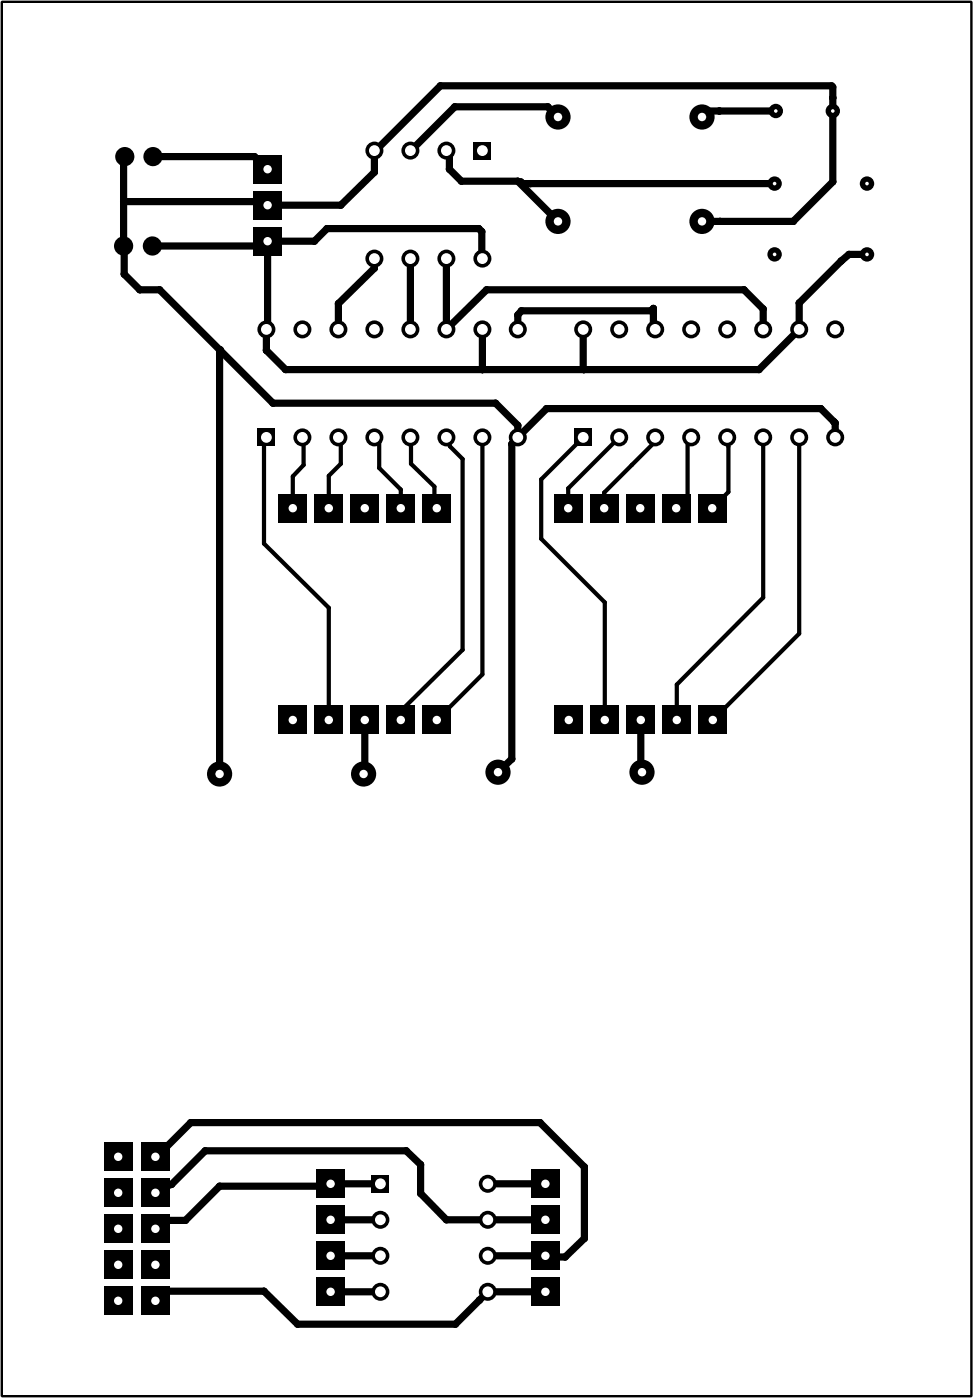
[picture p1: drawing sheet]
<svg xmlns="http://www.w3.org/2000/svg" width="69mm" height="99mm" viewBox="0 0 69 99" stroke-linecap="round" stroke-linejoin="round" font-family="sans-serif">
<g fill="#000">
<circle cx="8.7" cy="14.2" r=".25"/>
<circle cx="8.7" cy="11.1" r=".25"/>
<circle cx="8.8" cy="19.3" r=".25"/>
<circle cx="8.8" cy="17.4" r=".25"/>
<circle cx="17.9" cy="11" r=".25"/>
<circle cx="18.4" cy="14.2" r=".25"/>
<circle cx="18.5" cy="17.4" r=".25"/>
<circle cx="18.6" cy="14.5" r=".25"/>
<circle cx="22.2" cy="17" r=".25"/>
<circle cx="23.1" cy="16.1" r=".25"/>
<circle cx="24" cy="14.5" r=".25"/>
<circle cx="26.4" cy="12.1" r=".25"/>
<circle cx="26.4" cy="18.9" r=".25"/>
<circle cx="26.4" cy="10.7" r=".25"/>
<circle cx="29" cy="18.3" r=".25"/>
<circle cx="29" cy="10.6" r=".25"/>
<circle cx="31.1" cy="6.1" r=".25"/>
<circle cx="31.7" cy="11.9" r=".25"/>
<circle cx="31.7" cy="10.8" r=".25"/>
<circle cx="32.1" cy="7.5" r=".25"/>
<circle cx="32.6" cy="12.8" r=".25"/>
<circle cx="33.8" cy="16.1" r=".25"/>
<circle cx="34" cy="16.3" r=".25"/>
<circle cx="34" cy="18.2" r=".25"/>
<circle cx="36.5" cy="12.8" r=".25"/>
<circle cx="36.7" cy="12.8" r=".25"/>
<circle cx="36.9" cy="13" r=".25"/>
<circle cx="37.4" cy="13" r=".25"/>
<circle cx="38.7" cy="7.5" r=".25"/>
<circle cx="49.4" cy="15.5" r=".25"/>
<circle cx="49.5" cy="15.6" r=".25"/>
<circle cx="49.5" cy="8.2" r=".25"/>
<circle cx="49.9" cy="7.8" r=".25"/>
<circle cx="50.8" cy="7.8" r=".25"/>
<circle cx="50.8" cy="15.6" r=".25"/>
<circle cx="56" cy="15.6" r=".25"/>
<circle cx="58.7" cy="6.1" r=".25"/>
<circle cx="58.8" cy="12.8" r=".25"/>
<circle cx="58.8" cy="6.9" r=".25"/>
<circle cx="58.8" cy="6.1" r=".25"/>
<circle cx="59.4" cy="18.4" r=".25"/>
<circle cx="59.9" cy="17.9" r=".25"/>
<circle cx="9.9" cy="20.4" r=".25"/>
<circle cx="11.3" cy="20.4" r=".25"/>
<circle cx="15.5" cy="24.7" r=".25"/>
<circle cx="18.6" cy="38.4" r=".13"/>
<circle cx="18.6" cy="31" r=".13"/>
<circle cx="18.8" cy="24.7" r=".25"/>
<circle cx="18.8" cy="23.5" r=".25"/>
<circle cx="18.9" cy="23.5" r=".25"/>
<circle cx="19.3" cy="28.4" r=".25"/>
<circle cx="20.2" cy="26.1" r=".25"/>
<circle cx="20.7" cy="33.6" r=".13"/>
<circle cx="21.4" cy="30.5" r=".13"/>
<circle cx="21.4" cy="30.6" r=".13"/>
<circle cx="21.4" cy="32.8" r=".13"/>
<circle cx="23.2" cy="33.6" r=".13"/>
<circle cx="23.9" cy="21.4" r=".25"/>
<circle cx="24" cy="32.7" r=".13"/>
<circle cx="24" cy="31" r=".13"/>
<circle cx="26.8" cy="31.2" r=".13"/>
<circle cx="26.8" cy="33" r=".13"/>
<circle cx="28.3" cy="34.5" r=".13"/>
<circle cx="29" cy="31.5" r=".13"/>
<circle cx="29" cy="32.7" r=".13"/>
<circle cx="30.6" cy="34.3" r=".13"/>
<circle cx="30.6" cy="35.6" r=".13"/>
<circle cx="30.8" cy="35.7" r=".13"/>
<circle cx="31.5" cy="23.2" r=".25"/>
<circle cx="31.7" cy="31.5" r=".13"/>
<circle cx="32.6" cy="32.4" r=".13"/>
<circle cx="34" cy="26.1" r=".25"/>
<circle cx="34.3" cy="20.4" r=".25"/>
<circle cx="35" cy="28.4" r=".25"/>
<circle cx="36.1" cy="31.3" r=".25"/>
<circle cx="36.5" cy="22.2" r=".25"/>
<circle cx="36.5" cy="30" r=".25"/>
<circle cx="36.8" cy="21.9" r=".25"/>
<circle cx="38.2" cy="38" r=".13"/>
<circle cx="38.2" cy="33.8" r=".13"/>
<circle cx="38.6" cy="28.8" r=".25"/>
<circle cx="40.1" cy="34.5" r=".13"/>
<circle cx="41.1" cy="26" r=".25"/>
<circle cx="41.2" cy="26.1" r=".25"/>
<circle cx="42.6" cy="34.8" r=".13"/>
<circle cx="44.6" cy="32.8" r=".13"/>
<circle cx="45.9" cy="21.9" r=".25"/>
<circle cx="46.1" cy="23.1" r=".25"/>
<circle cx="46.1" cy="21.8" r=".25"/>
<circle cx="46.2" cy="31.2" r=".13"/>
<circle cx="48.5" cy="31.2" r=".13"/>
<circle cx="48.5" cy="35.1" r=".13"/>
<circle cx="51.4" cy="31.5" r=".13"/>
<circle cx="51.4" cy="34.7" r=".13"/>
<circle cx="52.5" cy="20.4" r=".25"/>
<circle cx="53.6" cy="26.1" r=".25"/>
<circle cx="53.8" cy="21.8" r=".25"/>
<circle cx="56.4" cy="21.4" r=".25"/>
<circle cx="57.9" cy="28.8" r=".25"/>
<circle cx="58.8" cy="29.8" r=".13"/>
<circle cx="58.8" cy="29.8" r=".25"/>
<circle cx="58.9" cy="30.4" r=".25"/>
<circle cx="58.9" cy="29.8" r=".25"/>
<circle cx="58.9" cy="30.4" r=".13"/>
<circle cx="23.2" cy="42.9" r=".13"/>
<circle cx="25.7" cy="54.5" r=".25"/>
<circle cx="28.3" cy="50.2" r=".13"/>
<circle cx="32.6" cy="45.8" r=".13"/>
<circle cx="34" cy="47.6" r=".13"/>
<circle cx="36.1" cy="53.6" r=".25"/>
<circle cx="42.7" cy="42.5" r=".13"/>
<circle cx="45.2" cy="54.4" r=".25"/>
<circle cx="47.8" cy="48.3" r=".13"/>
<circle cx="53.8" cy="42.2" r=".13"/>
<circle cx="56.4" cy="44.7" r=".13"/>
<circle cx="13.5" cy="79.2" r=".25"/>
<circle cx="38.1" cy="79.2" r=".25"/>
<circle cx="11" cy="91.1" r=".25"/>
<circle cx="11" cy="86.1" r=".25"/>
<circle cx="11" cy="81.6" r=".25"/>
<circle cx="11.3" cy="83.9" r=".25"/>
<circle cx="12.1" cy="83.6" r=".25"/>
<circle cx="13.1" cy="86.1" r=".25"/>
<circle cx="14.5" cy="81.2" r=".25"/>
<circle cx="15.5" cy="83.7" r=".25"/>
<circle cx="18.6" cy="91.1" r=".25"/>
<circle cx="21" cy="93.4" r=".25"/>
<circle cx="23.2" cy="83.7" r=".25"/>
<circle cx="28.7" cy="81.2" r=".25"/>
<circle cx="29.7" cy="82.2" r=".25"/>
<circle cx="29.7" cy="84.2" r=".25"/>
<circle cx="31.5" cy="86.1" r=".25"/>
<circle cx="32.1" cy="93.4" r=".25"/>
<circle cx="33.8" cy="91.7" r=".25"/>
<circle cx="34.2" cy="86.2" r=".25"/>
<circle cx="34.3" cy="86.1" r=".25"/>
<circle cx="37.8" cy="83.5" r=".25"/>
<circle cx="37.9" cy="83.6" r=".25"/>
<circle cx="38" cy="88.6" r=".25"/>
<circle cx="38.1" cy="88.6" r=".25"/>
<circle cx="38.6" cy="88.7" r=".25"/>
<circle cx="39.9" cy="88.7" r=".25"/>
<circle cx="41.2" cy="82.3" r=".25"/>
<circle cx="41.2" cy="87.4" r=".25"/>
</g>
<g fill="none" stroke="#000" stroke-width=".51">
<path d="M8.8 11l-.1 .1 .1 8.2 1.1 1.1h1.4l8 8h15.7l1.5 1.6v.9M10.8 11h7.1l1 .9M18.9 17l-.4 .4h-7.7M18.9 17h3.3l.9-.9h10.7l.2 .2v1.9M18.9 17v6.5h-.1M26.4 10.6v1.5l-2.4 2.4h-5.4l-.2-.3h-9.7M26.4 18.2v.7l-2.5 2.5v1.8M29 18.2v5M31.5 18.2v5l2.8-2.8h18.2l1.3 1.4v1.4M31.5 10.6l.2 .2v1.1l.9 .9h3.9l2.9 2.8M36.7 12.8l.2 .2h17.8M39.4 8.3l-.7-.8h-6.6l-3.1 3.1"/>
<path d="M54.7 7.8h-4.8l-.4 .4M58.7 6.1h-27.6l-4.7 4.6M58.8 6.1v6.7l-2.8 2.8h-6.5l-.1-.1M61.2 17.9h-1.3l-3.5 3.5v1.8l-2.8 2.9h-33.4l-1.4-1.4v-1.5M15.5 24.7v29.9M34 23.2v2.9M36.5 23.2v-1l.3-.3h9.1l.2-.1v1.3l.1 .1M36.5 30.9l-.4 .4v22.3l-1 .9M41.1 23.2l.1 2.9M58.9 30.4v-.6l-1-1h-19.3l-2.1 2.1M25.7 50.8v3.7v.1M45.2 50.8v3.6l.1 .1"/>
<path d="M11 84.2l.3-.3 .8-.3 2.4-2.4h14.2l1 1v2l1.8 1.9h7M11 81.6l2.5-2.4h24.6l3.1 3.1v5.1l-1.3 1.3h-1.3l-.1-.1M23.3 91.1h3.5M23.3 88.6h3.5M23.3 86.1h3.5M26.8 83.5h-3.5l-.1 .2h-7.7l-2.4 2.4h-2.1v.6M34.3 86.1l-.1 .1 .2-.1M34.4 88.6h4M34.4 83.5h3.4l.1 .1 .6-.1M38.5 91.1h-4.1l-2.3 2.3h-11.1l-2.4-2.3h-7.6v.7"/>
</g>
<g fill="#000">
<path d="M18.2 30.2h1.2v1.3h-1.2z"/>
<circle cx="15.5" cy="24.7" r=".25"/>
<circle cx="31.5" cy="23.2" r=".25"/>
</g>
<g fill="none" stroke="#000" stroke-width=".3">
<path d="M18.8 30.9l-.2 .1v7.4l4.6 4.5v7.9M21.3 30.9l.1-.4v2.3l-.7 .8v2.3M23.9 30.9l.1 .1v1.7l-.8 .9v2.3M26.4 30.9l.4 .3v1.8l1.5 1.5v1.4M29 30.9v1.8l1.6 1.6v1.3l.2 .1v.2M31.5 30.9l.2 .6 .9 .9v13.4l-4.3 4.4v.6M34 30.9v16.7l-3.2 3.2M41.1 30.9l-2.9 2.9v4.2l4.5 4.5v8.3M43.7 30.9l-3.6 3.6v1.4M46.2 30.9v.3l-3.6 3.6v1.1M48.8 30.9l-.3 .3v3.9l-.8 .8M51.3 30.9l.1 .6v3.2l-1.2 1.2"/>
<path d="M53.8 30.9v11.3l-6 6.1v2.5M56.4 30.9v13.8l-6.1 6.1M58.8 29.8h.1M58.9 30.4v.5"/>
</g>
<circle cx="18.8" cy="30.9" r=".38" fill="#fff"/>
<circle cx="21.3" cy="30.9" r=".64" fill="#000"/>
<circle cx="21.3" cy="30.9" r=".38" fill="#fff"/>
<circle cx="23.9" cy="30.9" r=".64" fill="#000"/>
<circle cx="23.9" cy="30.9" r=".38" fill="#fff"/>
<circle cx="26.4" cy="30.9" r=".64" fill="#000"/>
<circle cx="26.4" cy="30.9" r=".38" fill="#fff"/>
<circle cx="29" cy="30.9" r=".64" fill="#000"/>
<circle cx="29" cy="30.9" r=".38" fill="#fff"/>
<circle cx="31.5" cy="30.9" r=".64" fill="#000"/>
<circle cx="31.5" cy="30.9" r=".38" fill="#fff"/>
<circle cx="34" cy="30.9" r=".64" fill="#000"/>
<circle cx="34" cy="30.9" r=".38" fill="#fff"/>
<circle cx="36.5" cy="30.9" r=".64" fill="#000"/>
<circle cx="36.5" cy="30.9" r=".38" fill="#fff"/>
<circle cx="36.5" cy="23.2" r=".64" fill="#000"/>
<circle cx="36.5" cy="23.2" r=".38" fill="#fff"/>
<circle cx="34" cy="23.2" r=".64" fill="#000"/>
<circle cx="34" cy="23.2" r=".38" fill="#fff"/>
<circle cx="31.5" cy="23.2" r=".64" fill="#000"/>
<circle cx="31.5" cy="23.2" r=".38" fill="#fff"/>
<circle cx="29" cy="23.2" r=".64" fill="#000"/>
<circle cx="29" cy="23.2" r=".38" fill="#fff"/>
<circle cx="26.4" cy="23.2" r=".64" fill="#000"/>
<circle cx="26.4" cy="23.2" r=".38" fill="#fff"/>
<circle cx="23.9" cy="23.2" r=".64" fill="#000"/>
<circle cx="23.9" cy="23.2" r=".38" fill="#fff"/>
<circle cx="21.3" cy="23.2" r=".64" fill="#000"/>
<circle cx="21.3" cy="23.2" r=".38" fill="#fff"/>
<circle cx="18.8" cy="23.2" r=".64" fill="#000"/>
<circle cx="18.8" cy="23.2" r=".38" fill="#fff"/>
<path d="M40.5 30.2h1.3v1.3h-1.3z" fill="#000"/>
<circle cx="41.1" cy="30.9" r=".38" fill="#fff"/>
<circle cx="43.7" cy="30.9" r=".64" fill="#000"/>
<circle cx="43.7" cy="30.9" r=".38" fill="#fff"/>
<circle cx="46.2" cy="30.9" r=".64" fill="#000"/>
<circle cx="46.2" cy="30.9" r=".38" fill="#fff"/>
<circle cx="48.8" cy="30.9" r=".64" fill="#000"/>
<circle cx="48.8" cy="30.9" r=".38" fill="#fff"/>
<circle cx="51.3" cy="30.9" r=".64" fill="#000"/>
<circle cx="51.3" cy="30.9" r=".38" fill="#fff"/>
<circle cx="53.8" cy="30.9" r=".64" fill="#000"/>
<circle cx="53.8" cy="30.9" r=".38" fill="#fff"/>
<circle cx="56.4" cy="30.9" r=".64" fill="#000"/>
<circle cx="56.4" cy="30.9" r=".38" fill="#fff"/>
<circle cx="58.9" cy="30.9" r=".64" fill="#000"/>
<circle cx="58.9" cy="30.9" r=".38" fill="#fff"/>
<circle cx="58.9" cy="23.2" r=".64" fill="#000"/>
<circle cx="58.9" cy="23.2" r=".38" fill="#fff"/>
<circle cx="56.4" cy="23.2" r=".64" fill="#000"/>
<circle cx="56.4" cy="23.2" r=".38" fill="#fff"/>
<circle cx="53.8" cy="23.2" r=".64" fill="#000"/>
<circle cx="53.8" cy="23.2" r=".38" fill="#fff"/>
<circle cx="51.3" cy="23.2" r=".64" fill="#000"/>
<circle cx="51.3" cy="23.2" r=".38" fill="#fff"/>
<circle cx="48.8" cy="23.2" r=".64" fill="#000"/>
<circle cx="48.8" cy="23.2" r=".38" fill="#fff"/>
<circle cx="46.2" cy="23.2" r=".64" fill="#000"/>
<circle cx="46.2" cy="23.2" r=".38" fill="#fff"/>
<circle cx="43.7" cy="23.2" r=".64" fill="#000"/>
<circle cx="43.7" cy="23.2" r=".38" fill="#fff"/>
<circle cx="41.1" cy="23.2" r=".64" fill="#000"/>
<circle cx="41.1" cy="23.2" r=".38" fill="#fff"/>
<path d="M33.4 10h1.3v1.3h-1.3z" fill="#000"/>
<circle cx="34" cy="10.6" r=".38" fill="#fff"/>
<circle cx="31.5" cy="10.6" r=".64" fill="#000"/>
<circle cx="31.5" cy="10.6" r=".38" fill="#fff"/>
<circle cx="29" cy="10.6" r=".64" fill="#000"/>
<circle cx="29" cy="10.6" r=".38" fill="#fff"/>
<circle cx="26.4" cy="10.6" r=".64" fill="#000"/>
<circle cx="26.4" cy="10.6" r=".38" fill="#fff"/>
<circle cx="26.4" cy="18.2" r=".64" fill="#000"/>
<circle cx="26.4" cy="18.2" r=".38" fill="#fff"/>
<circle cx="29" cy="18.2" r=".64" fill="#000"/>
<circle cx="29" cy="18.2" r=".38" fill="#fff"/>
<circle cx="31.5" cy="18.2" r=".64" fill="#000"/>
<circle cx="31.5" cy="18.2" r=".38" fill="#fff"/>
<circle cx="34" cy="18.2" r=".64" fill="#000"/>
<circle cx="34" cy="18.2" r=".38" fill="#fff"/>
<path d="M17.9 10.9h2v2.1h-2z" fill="#000"/>
<circle cx="18.9" cy="11.9" r=".3" fill="#fff"/>
<path d="M17.9 13.5h2v2h-2z" fill="#000"/>
<circle cx="18.9" cy="14.5" r=".3" fill="#fff"/>
<path d="M17.9 16h2v2h-2z" fill="#000"/>
<circle cx="18.9" cy="17" r=".3" fill="#fff"/>
<g fill="#000">
<circle cx="8.7" cy="17.4" r=".68"/>
<circle cx="8.8" cy="11" r=".68"/>
<circle cx="10.8" cy="17.4" r=".68"/>
<circle cx="10.8" cy="11" r=".68"/>
<circle cx="39.4" cy="8.3" r=".89"/>
</g>
<circle cx="39.4" cy="8.3" r=".3" fill="#fff"/>
<circle cx="49.5" cy="8.3" r=".89" fill="#000"/>
<circle cx="49.5" cy="8.3" r=".3" fill="#fff"/>
<circle cx="39.4" cy="15.6" r=".89" fill="#000"/>
<circle cx="39.4" cy="15.6" r=".3" fill="#fff"/>
<circle cx="49.5" cy="15.6" r=".89" fill="#000"/>
<circle cx="49.5" cy="15.6" r=".3" fill="#fff"/>
<circle cx="54.7" cy="17.9" r=".51" fill="#000"/>
<circle cx="54.7" cy="17.9" r=".13" fill="#fff"/>
<circle cx="61.2" cy="17.9" r=".51" fill="#000"/>
<circle cx="61.2" cy="17.9" r=".13" fill="#fff"/>
<circle cx="61.2" cy="13" r=".51" fill="#000"/>
<circle cx="61.2" cy="13" r=".13" fill="#fff"/>
<circle cx="54.7" cy="13" r=".51" fill="#000"/>
<circle cx="54.7" cy="13" r=".13" fill="#fff"/>
<circle cx="54.7" cy="7.8" r=".51" fill="#000"/>
<circle cx="54.7" cy="7.8" r=".13" fill="#fff"/>
<circle cx="58.8" cy="7.8" r=".51" fill="#000"/>
<circle cx="58.8" cy="7.8" r=".13" fill="#fff"/>
<path d="M39.1 34.8h2v2.1h-2z" fill="#000"/>
<circle cx="40.1" cy="35.9" r=".3" fill="#fff"/>
<path d="M41.6 34.8h2v2.1h-2z" fill="#000"/>
<circle cx="42.6" cy="35.9" r=".3" fill="#fff"/>
<path d="M44.2 34.8h2v2.1h-2z" fill="#000"/>
<circle cx="45.2" cy="35.9" r=".3" fill="#fff"/>
<path d="M46.7 34.8h2v2.1h-2z" fill="#000"/>
<circle cx="47.7" cy="35.9" r=".3" fill="#fff"/>
<path d="M49.2 34.8h2.1v2.1h-2.1z" fill="#000"/>
<circle cx="50.2" cy="35.9" r=".3" fill="#fff"/>
<path d="M39.1 49.8h2v2h-2z" fill="#000"/>
<circle cx="40.1" cy="50.8" r=".3" fill="#fff"/>
<path d="M41.7 49.8h2v2h-2z" fill="#000"/>
<circle cx="42.7" cy="50.8" r=".3" fill="#fff"/>
<path d="M44.2 49.8h2v2h-2z" fill="#000"/>
<circle cx="45.2" cy="50.8" r=".3" fill="#fff"/>
<path d="M46.7 49.8h2.1v2h-2.1z" fill="#000"/>
<circle cx="47.8" cy="50.8" r=".3" fill="#fff"/>
<path d="M49.3 49.8h2v2h-2z" fill="#000"/>
<circle cx="50.3" cy="50.8" r=".3" fill="#fff"/>
<path d="M19.6 34.8h2.1v2.1h-2.1z" fill="#000"/>
<circle cx="20.7" cy="35.9" r=".3" fill="#fff"/>
<path d="M22.2 34.8h2v2.1h-2z" fill="#000"/>
<circle cx="23.2" cy="35.9" r=".3" fill="#fff"/>
<path d="M24.7 34.8h2.1v2.1h-2.1z" fill="#000"/>
<circle cx="25.7" cy="35.9" r=".3" fill="#fff"/>
<path d="M27.3 34.8h2v2.1h-2z" fill="#000"/>
<circle cx="28.3" cy="35.9" r=".3" fill="#fff"/>
<path d="M29.8 34.8h2v2.1h-2z" fill="#000"/>
<circle cx="30.8" cy="35.9" r=".3" fill="#fff"/>
<path d="M19.6 49.8h2.1v2h-2.1z" fill="#000"/>
<circle cx="20.7" cy="50.8" r=".3" fill="#fff"/>
<path d="M22.2 49.8h2v2h-2z" fill="#000"/>
<circle cx="23.2" cy="50.8" r=".3" fill="#fff"/>
<path d="M24.7 49.8h2.1v2h-2.1z" fill="#000"/>
<circle cx="25.7" cy="50.8" r=".3" fill="#fff"/>
<path d="M27.3 49.8h2v2h-2z" fill="#000"/>
<circle cx="28.3" cy="50.8" r=".3" fill="#fff"/>
<path d="M29.8 49.8h2v2h-2z" fill="#000"/>
<circle cx="30.8" cy="50.8" r=".3" fill="#fff"/>
<circle cx="25.7" cy="54.6" r=".89" fill="#000"/>
<circle cx="25.7" cy="54.6" r=".3" fill="#fff"/>
<circle cx="15.5" cy="54.6" r=".89" fill="#000"/>
<circle cx="15.5" cy="54.6" r=".3" fill="#fff"/>
<circle cx="45.3" cy="54.5" r=".89" fill="#000"/>
<circle cx="45.3" cy="54.5" r=".3" fill="#fff"/>
<circle cx="35.1" cy="54.5" r=".89" fill="#000"/>
<circle cx="35.1" cy="54.5" r=".3" fill="#fff"/>
<path d="M9.9 80.6h2.1v2h-2.1z" fill="#000"/>
<circle cx="11" cy="81.6" r=".3" fill="#fff"/>
<path d="M9.9 83.1h2.1v2.1h-2.1z" fill="#000"/>
<circle cx="11" cy="84.2" r=".3" fill="#fff"/>
<path d="M9.9 85.7h2.1v2h-2.1z" fill="#000"/>
<circle cx="11" cy="86.7" r=".3" fill="#fff"/>
<path d="M9.9 88.2h2.1v2.1h-2.1z" fill="#000"/>
<circle cx="11" cy="89.2" r=".3" fill="#fff"/>
<path d="M9.9 90.8h2.1v2h-2.1z" fill="#000"/>
<circle cx="11" cy="91.8" r=".3" fill="#fff"/>
<path d="M7.3 80.6h2.1v2h-2.1z" fill="#000"/>
<circle cx="8.3" cy="81.6" r=".3" fill="#fff"/>
<path d="M7.3 83.1h2.1v2.1h-2.1z" fill="#000"/>
<circle cx="8.3" cy="84.2" r=".3" fill="#fff"/>
<path d="M7.3 85.7h2.1v2h-2.1z" fill="#000"/>
<circle cx="8.3" cy="86.7" r=".3" fill="#fff"/>
<path d="M7.3 88.2h2.1v2.1h-2.1z" fill="#000"/>
<circle cx="8.3" cy="89.2" r=".3" fill="#fff"/>
<path d="M7.3 90.8h2.1v2h-2.1z" fill="#000"/>
<circle cx="8.3" cy="91.8" r=".3" fill="#fff"/>
<path d="M26.2 82.9h1.3v1.3h-1.3z" fill="#000"/>
<circle cx="26.8" cy="83.5" r=".38" fill="#fff"/>
<circle cx="26.8" cy="86.1" r=".64" fill="#000"/>
<circle cx="26.8" cy="86.1" r=".38" fill="#fff"/>
<circle cx="26.8" cy="88.6" r=".64" fill="#000"/>
<circle cx="26.8" cy="88.6" r=".38" fill="#fff"/>
<circle cx="26.8" cy="91.1" r=".64" fill="#000"/>
<circle cx="26.8" cy="91.1" r=".38" fill="#fff"/>
<circle cx="34.4" cy="91.1" r=".64" fill="#000"/>
<circle cx="34.4" cy="91.1" r=".38" fill="#fff"/>
<circle cx="34.4" cy="88.6" r=".64" fill="#000"/>
<circle cx="34.4" cy="88.6" r=".38" fill="#fff"/>
<circle cx="34.4" cy="86.1" r=".64" fill="#000"/>
<circle cx="34.4" cy="86.1" r=".38" fill="#fff"/>
<circle cx="34.4" cy="83.5" r=".64" fill="#000"/>
<circle cx="34.4" cy="83.5" r=".38" fill="#fff"/>
<path d="M37.5 82.5h2v2h-2z" fill="#000"/>
<circle cx="38.5" cy="83.5" r=".3" fill="#fff"/>
<path d="M37.5 85h2v2.1h-2z" fill="#000"/>
<circle cx="38.5" cy="86.1" r=".3" fill="#fff"/>
<path d="M37.5 87.6h2v2h-2z" fill="#000"/>
<circle cx="38.5" cy="88.6" r=".3" fill="#fff"/>
<path d="M37.5 90.1h2v2.1h-2z" fill="#000"/>
<circle cx="38.5" cy="91.1" r=".3" fill="#fff"/>
<path d="M22.3 90.1h2v2.1h-2z" fill="#000"/>
<circle cx="23.3" cy="91.1" r=".3" fill="#fff"/>
<path d="M22.3 87.6h2v2h-2z" fill="#000"/>
<circle cx="23.3" cy="88.6" r=".3" fill="#fff"/>
<path d="M22.3 85h2v2.1h-2z" fill="#000"/>
<circle cx="23.3" cy="86.1" r=".3" fill="#fff"/>
<path d="M22.3 82.5h2v2h-2z" fill="#000"/>
<circle cx="23.3" cy="83.5" r=".3" fill="#fff"/>
<path d="M.1 .1h68.4v98.4h-68.4z" fill="none" stroke="#000" stroke-width=".17"/>
</svg>
